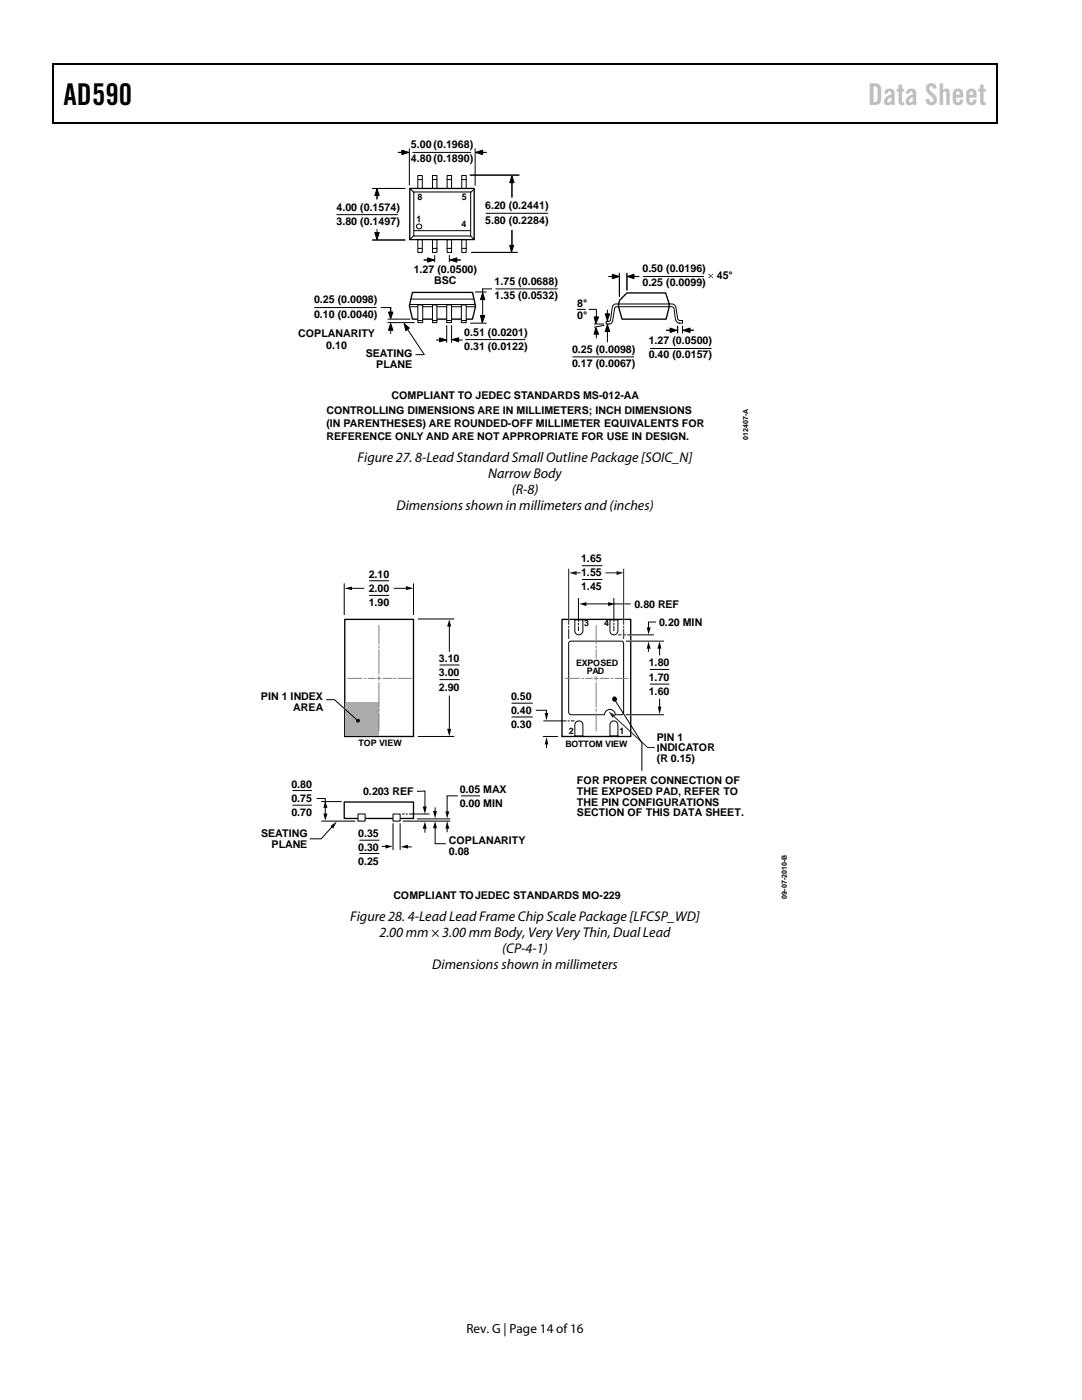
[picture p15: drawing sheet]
<svg xmlns="http://www.w3.org/2000/svg" width="216mm" height="279mm" viewBox="0 0 216 279" stroke-linecap="round" stroke-linejoin="round" font-family="sans-serif">
<defs><g id="words">
<text font-size="6" x="12.7" y="21">AD590</text>
<text font-size="6" fill="#c0c0c0" x="173.2" y="21">Data Sheet</text>
<g font-size="2.8">
<text x="71.4" y="92.2">Figure 27. 8-Lead Standard Small Outline Package [SOIC_N]</text>
<text x="97.4" y="95.4">Narrow Body</text>
<text x="79.1" y="101.7">Dimensions shown in millimeters and (inches)</text>
<text x="102.1" y="98.6">(R-8)</text>
<text x="69.9" y="183.9">Figure 28. 4-Lead Lead Frame Chip Scale Package [LFCSP_WD]</text>
<text x="75.7" y="187">2.00 mm × 3.00 mm Body, Very Very Thin, Dual Lead</text>
<text x="100.2" y="190.2">(CP-4-1)</text>
<text x="86.3" y="193.4">Dimensions shown in millimeters</text>
</g>
<text font-size="2.6" x="93.1" y="266">Rev. G | Page 14 of 16</text>
<g font-size="2.1">
<text x="82" y="29.5">5.00 (0.1968)</text>
<text x="82" y="32.4">4.80 (0.1890)</text>
<text x="96.8" y="41.8">6.20 (0.2441)</text>
<text x="67.1" y="42.1">4.00 (0.1574)</text>
<text x="67.1" y="45">3.80 (0.1497)</text>
<text x="96.8" y="44.6">5.80 (0.2284)</text>
<text x="82.5" y="54.5">1.27 (0.0500)</text>
<text x="86.6" y="56.6">BSC</text>
<text x="98.7" y="56.9">1.75 (0.0688)</text>
<text x="98.7" y="59.7">1.35 (0.0532)</text>
<text x="128.2" y="54.3">0.50 (0.0196)</text>
<text x="128.2" y="57.1">0.25 (0.0099)</text>
<text x="143" y="55.7">45°</text>
<text x="62.7" y="60.6">0.25 (0.0098)</text>
<text x="62.7" y="63.4">0.10 (0.0040)</text>
<text x="115.1" y="61.2">8°</text>
<text x="115.1" y="63.7">0°</text>
<text x="59.5" y="67.2">COPLANARITY</text>
<text x="65.1" y="69.7">0.10</text>
<text x="73" y="71.3">SEATING</text>
<text x="92.6" y="67">0.51 (0.0201)</text>
<text x="92.6" y="69.9">0.31 (0.0122)</text>
<text x="114.2" y="70.5">0.25 (0.0098)</text>
<text x="129.4" y="68.7">1.27 (0.0500)</text>
<text x="129.4" y="71.5">0.40 (0.0157)</text>
<text x="75.1" y="73.4">PLANE</text>
<text x="114.2" y="73.3">0.17 (0.0067)</text>
<text x="65.1" y="82.7">CONTROLLING DIMENSIONS ARE IN MILLIMETERS; INCH DIMENSIONS</text>
<text x="78.1" y="79.5">COMPLIANT TO JEDEC STANDARDS MS-012-AA</text>
<text x="65.1" y="85.2">(IN PARENTHESES) ARE ROUNDED-OFF MILLIMETER EQUIVALENTS FOR</text>
<text x="65.1" y="87.8">REFERENCE ONLY AND ARE NOT APPROPRIATE FOR USE IN DESIGN.</text>
<text x="116" y="112.1">1.65</text>
<text x="73.6" y="115.3">2.10</text>
<text x="73.6" y="118.1">2.00</text>
<text x="116" y="115">1.55</text>
<text x="116" y="117.8">1.45</text>
<text x="73.6" y="121">1.90</text>
<text x="126.6" y="121.2">0.80 REF</text>
<text x="131.5" y="124.9">0.20 MIN</text>
<text x="87.6" y="132.2">3.10</text>
<text x="87.6" y="135">3.00</text>
<text x="87.6" y="137.8">2.90</text>
<text x="129.5" y="133">1.80</text>
<text x="129.5" y="135.8">1.70</text>
<text x="52.1" y="139.7">PIN 1 INDEX</text>
<text x="58.5" y="141.8">AREA</text>
<text x="102" y="139.6">0.50</text>
<text x="102" y="142.5">0.40</text>
<text x="129.5" y="138.7">1.60</text>
<text x="102" y="145.3">0.30</text>
<text x="131" y="147.8">PIN 1</text>
<text x="131" y="150">INDICATOR</text>
<text x="131.1" y="152.1">(R 0.15)</text>
<text x="58.1" y="157.2">0.80</text>
<text x="58.1" y="160">0.75</text>
<text x="72.5" y="158.6">0.203 REF</text>
<text x="91.7" y="158.2">0.05 MAX</text>
<text x="91.7" y="161">0.00 MIN</text>
<text x="115.1" y="156.5">FOR PROPER CONNECTION OF</text>
<text x="115.1" y="158.7">THE EXPOSED PAD, REFER TO</text>
<text x="115.1" y="160.8">THE PIN CONFIGURATIONS</text>
<text x="52.1" y="167">SEATING</text>
<text x="58.1" y="162.9">0.70</text>
<text x="71.5" y="166.9">0.35</text>
<text x="115.1" y="162.9">SECTION OF THIS DATA SHEET.</text>
<text x="54.2" y="169.2">PLANE</text>
<text x="71.5" y="169.8">0.30</text>
<text x="71.5" y="172.6">0.25</text>
<text x="89.6" y="168.5">COPLANARITY</text>
<text x="89.6" y="170.6">0.08</text>
<text x="78.5" y="179.5">COMPLIANT TOJEDEC STANDARDS MO-229</text>
</g>
<g font-size="1.8">
<text x="83.3" y="40">8</text>
<text x="92.2" y="40">5</text>
<text x="83.1" y="44.2">1</text>
<text x="92.1" y="45.4">4</text>
<text x="116.6" y="125">3</text>
<text x="120.6" y="125">4</text>
<text x="114.9" y="132.9">EXPOSED</text>
<text x="117.1" y="134.5">PAD</text>
<text x="71.6" y="149">TOP VIEW</text>
<text x="112.8" y="149.1">BOTTOM VIEW</text>
<text x="113.5" y="146.5">2</text>
<text x="123.6" y="146.5">1</text>
</g>
<g font-size="1.4">
<text x="149.3" y="87.8" transform="rotate(-90 149.3 87.8)">012407-A</text>
<text x="157" y="179.3" transform="rotate(-90 157 179.3)">09-07-2010-B</text>
</g>
</g></defs>
<path d="M10.5 12.7h.3v1h-.3zM198.8 12.7h.2v1h-.2zM198.8 12.7h.2v.3h-.2zM198.8 24.4h.2v.3h-.2z" fill="#000"/>
<path d="M10.5 12.8h188.3M10.7 13.7v11M198.9 13.7v11M10.5 24.5h188.3" fill="none" stroke="#000" stroke-width=".25"/>
<path d="M125.1 58.5h7.7l.7 2.1v.7l-.6 2.4h-8.8l-.7-2.5v-.6l.3-.7z" fill="none" stroke="#000" stroke-width=".27"/>
<path d="M123.5 60.7h9.9M123.5 61.2h10" fill="none" stroke="#000" stroke-width=".2"/>
<path d="M120.9 64.1h.5l.2 .6h-.7z" fill="#fff"/>
<path d="M123.5 60.7a1.04 1.04 0 0 0-1.4 1.1l-.3 2.2-.9 .1v.6a1.07 1.07 0 0 0 1.4-1.2l.4-2.1 .3-.2h.5" fill="none" stroke="#000" stroke-width=".2"/>
<path d="M135.7 64h.5v.5h-.6z" fill="#fff"/>
<g fill="none" stroke="#000" stroke-width=".2">
<path d="M82 59.7h12.6M94.9 58.3h2.1M96.3 57.7v6.3M99 57.7h12.2M123.6 54.5v4.7M125.1 54.5v3.4M128.4 55.2h11.9M81.8 61.2h13M81.8 60.8h13M93.9 64.5h3.1M114.3 71.2h12.1M115.2 61.7h1.6"/>
<path d="M117.6 61.7h1.4M118.6 64.7h1.8M119 61.9v2M119 66.4v1M120.5 64.9l-1.9 .4M121.2 61.9v.9M121.2 65.5v2.7M129.8 69.6h12.1M133.5 61.2l.9 .2 .2 1.2a1.76 1.76 0 0 0 1 1.9h.6v-.5h-.5M133.5 60.7h.8l.4 .3 .5 2.5 .1 .2 .4 .3M135.2 65.1v1.3M136.2 65.1v1.3"/>
</g>
<path d="M141.4 54.6l.5 .4 .3-.4 .1 .1-.4 .4 .4 .3-.1 .1-.3-.3-.5 .3-.1-.1 .5-.3-.5-.4zM135.2 65.1v1.3zM136.2 65.1v1.3z" fill="#000"/>
<path d="M82.3 58.4h12l.6 2.7-.6 2.6h-12l-.6-2.7z" fill="none" stroke="#000" stroke-width=".27"/>
<path d="M86.3 60.9h.9v3.5h-.9z" fill="#fff" stroke="#000" stroke-width=".2"/>
<path d="M86.3 64h.9" fill="none" stroke="#000" stroke-width=".2"/>
<path d="M89.1 60.9h1v3.5h-1z" fill="#fff" stroke="#000" stroke-width=".2"/>
<path d="M89.2 64h.9" fill="none" stroke="#000" stroke-width=".2"/>
<path d="M92.1 60.9h.9v3.5h-.9z" fill="#fff" stroke="#000" stroke-width=".2"/>
<g fill="none" stroke="#000" stroke-width=".2">
<path d="M74.3 37.6h6.5M81.7 29.7v7.2M81.8 37.6l.8 .8M82.4 30.4h11.5M82.6 38.3h11.3v8.8h-11.3zM83.4 35h.9v2.6h-.9zM83.5 35.8h.7M86.3 35h.9v2.6h-.9zM86.3 35.8h.9M89.2 35h.9v2.6h-.9zM89.2 35.8h.9M92.1 35h.9v2.6h-.9z"/>
<path d="M92.2 35.8h.8M93.8 34.9h9.8M94.6 37.8l-.7 .6M94.8 29.7v7.3M102.2 36.1v3.3M67.2 42.8h12.1M74.3 47.9h6.5M75.2 45.8v1.3M82.5 47.1l-.7 .7M82.7 46h11.1M83.4 47.8h.9v2.6h-.9zM83.5 49.6h.7"/>
<path d="M86.3 47.8h.9v2.6h-.9zM86.3 49.6h.9M86.7 51v1.2M89.2 47.8h.9v2.6h-.9zM89.2 49.6h.9M89.7 51v1.2M92.1 47.8h.9v2.6h-.9zM92.2 49.6h.8M93.9 47.1l.7 .7M94.1 50.4h9.1M97 42.6h12.2M102.2 46v3.6"/>
<path d="M62.8 61.4h12.2M76.1 61.4h1.9M77.4 63.7h4.4M77.4 64.4h5.3M78 61.5v1.4M78 65.3v1.2M81.3 65.7l3.3 5M83 70.8h1.6M87.1 67.9h1.3M89.1 65v3.3M90.1 65v3.3M90.8 67.9h1.4"/>
<path d="M92.1 64h.9M92.9 67.8h11.8"/>
</g>
<path d="M78 64.6l.4 1.3h-.9zM77.5 62.3h.9l-.4 1.3zM80.6 64.6l1.1 .9-.7 .5zM87.7 67.4l1.4 .5-1.4 .3zM90.2 67.8l1.3-.4v.8z" fill="#000" stroke="#000" stroke-width=".2"/>
<path d="M78 61.5v1.4z" fill="#000"/>
<path d="M81.8 37.6h12.8v10.2h-12.8z" fill="none" stroke="#000" stroke-width=".27"/>
<path d="M83.4 60.9h.9v3.5h-.9z" fill="#fff" stroke="#000" stroke-width=".2"/>
<g fill="none" stroke="#000" stroke-width=".2">
<path d="M75.2 38.6v1.1M79.5 30.4h1.1M95.8 30.4h1.2M84.6 51.9h1.2M90.7 51.9h1.2M96.3 57.7h1.8M121.5 55.2h1.1M126.1 55.2h1.4M83.5 64h.8M133 65.9h1.1M137.2 65.9h1.2M114.7 123.7h1.6v2.2a.82 .82 0 0 1-.9 .8 .82 .82 0 0 1-.7-1.1z"/>
<path d="M121.7 123.7h1.6v2.2a.81 .81 0 0 1-1 .8 .81 .81 0 0 1-.6-1.1zM114.9 144.1a.8 .8 0 0 1 .9-.2 .8 .8 0 0 1 .5 .8v2.2h-1.6v-2.2zM121.9 144.1a.8 .8 0 0 1 .9-.2 .8 .8 0 0 1 .5 .8v2.2h-1.6v-2.2zM71.7 167.7h4M71.7 170.3h4M76.2 168.9h1M78.4 164.4v5.1M79.8 164.4v5.1M81.2 169h.9"/>
<circle cx="83.7" cy="45.2" r=".51"/>
</g>
<path d="M75.2 38.6v1.1zM79.5 30.4h1.1zM95.8 30.4h1.2zM84.6 51.9h1.2zM90.7 51.9h1.2zM121.5 55.2h1.1zM126.1 55.2h1.4zM133 65.9h1.1zM137.2 65.9h1.2zM76.9 168.6l1.4 .3-1.4 .5zM79.9 169l1.5-.4v.8z" fill="#000"/>
<g fill="#000" stroke="#000" stroke-width=".2">
<path d="M75.2 37.7l.5 1.3h-.9zM80.2 30l1.4 .4-1.4 .5zM94.9 30.4l1.4-.4v.9zM102.2 35.1l.4 1.3h-.9zM74.8 46.4h.9l-.5 1.4zM85.3 51.5l1.4 .4-1.4 .4zM89.8 51.9l1.4-.4v.8zM96.3 58.5l.5 1.3h-.9zM101.7 49h.8l-.4 1.3zM122.2 54.7l1.4 .5-1.4 .4zM125.2 55.2l1.3-.5v.9zM95.9 63h.9l-.6 1.4z"/>
<path d="M118.6 63.2h.8l-.5 1.4zM118.9 65.4l.5 1.3h-.8zM120.8 62.6h.8l-.4 1.4zM121.2 64.7l.4 1.5h-.8zM133.7 65.5l1.3 .4-1.3 .5zM136.3 65.9l1.4-.4v.9z"/>
</g>
<path d="M68.8 123.6h13.7v23.4h-13.7zM68.8 147h.1" fill="none" stroke="#000" stroke-width=".27"/>
<path d="M68.4 141.1l.6 .5" fill="none" stroke="#fff" stroke-width=".27"/>
<path d="M68.9 140.2h6.7v6.6h-6.7z" fill="#aaa"/>
<g fill="none" stroke="#000" stroke-width=".2">
<path d="M68.7 116.5v6.1M69.9 117.4h2.7M78.7 117.4h2.6M82.5 116.5v6.1M122.5 119.4v4.6M65.1 139.6h1.6l4.7 4.3M83.5 123.5h7.1M89.7 124.8v5.2M89.7 138.9v6.8M113.5 128.2l.2-.2h.5h9.8l.4 .2v13.9a.72 .72 0 0 1-.9 .5h-.7a1.08 1.08 0 0 0-1.1-1 1.08 1.08 0 0 0-1.1 1h-6.7l-.4-.2zM116.8 120.5h4.8M122.4 120.5h3.5"/>
<path d="M122.5 124.4v.3M122.5 125v.8M129.7 133.6h3.9M129.7 136.5h3.9M131.6 129.2v1.5M131.6 139.5v1.8M58.3 157.8h3.9M63.2 159.4h1.7v.7M64.1 160h4.1M83.2 157.9h1.6v3.3M83.5 147h7.1M91.4 158.8h-2.2v3.4"/>
<path d="M92 158.8h3.8M102.1 140.3h4.2M102.1 143.1h4.2M106.9 141.8h2.2v.8M108.3 147h3.1M108.5 143.9h4.4M109.1 148.3v.9M113.4 143.9h.2M114 143.9h.5M58.3 160.7h3.9M64.1 163.9h6.8M64.9 161v1.6"/>
<path d="M66.4 164.8l-2.3 2.6h-2.3M80.3 162.5h.3M80.5 163.9h9.2M81.1 162.5h.2M81.7 162.5h3.9M83.3 163.4h6.4M84.8 165.1v1M89.2 165.1v.9"/>
</g>
<g fill="#000">
<path d="M68.7 117.4l1.5-.3v.7zM81 117l1.5 .4-1.5 .4zM89.7 123.6l.3 1.4h-.8zM115.6 120.5l1.4-.3v.7zM121.3 120.2l1.5 .3-1.5 .4zM131.6 128l.4 1.5h-.8zM89.2 145.5h.8l-.3 1.5zM108.7 142.3h.7l-.3 1.5zM109.1 147.1l.3 1.5h-.7zM131.3 141h.7l-.4 1.6zM64.5 162.4h.8l-.4 1.4zM64.9 159.7l.4 1.5h-.8z"/>
<path d="M66 164.8l1.2-.8-.7 1.4zM84.3 161h.9l-.4 1.5zM84.8 164l.4 1.4h-.9zM88.9 161.9h.8l-.5 1.4zM89.2 163.9l.5 1.5h-.8z"/>
<circle cx="71.4" cy="143.9" r=".38"/>
</g>
<path d="M118.8 123.3v.4M126.7 123.3v.4M106.7 142.6h.5M81.9 161.9h.3" fill="none" stroke="#fff" stroke-width=".27"/>
<path d="M112.1 123.6h13.8v23.4h-13.8zM112.1 147h.1" fill="none" stroke="#000" stroke-width=".27"/>
<g fill="none" stroke="#808385" stroke-width=".2">
<path d="M69.4 135.4h2.8M72.8 135.4h.2M73.5 135.4h1.3M75.2 135.4h.7M75.6 124.8v3.7M75.6 128.9v.4M75.6 129.7v4.8M75.6 135v.7M75.6 136.3v4.7M76.5 135.4h1.8M78.6 135.4h.4M79.4 135.4h2.7"/>
<path d="M112.8 135.4h2.8M116.1 135.4h.3M116.8 135.4h1.4M118.6 135.4h.7M119 124.8v3.7M119 128.9v.4M119 129.7v1.6M119 135v.7M119 136.3v4.7M119.8 135.4h1.7M122 135.4h.2M122.8 135.4h2.5"/>
<path d="M75.6 141.5v.4M75.6 142.4v3.4M119 141.5v.4M119 142.4v3.4"/>
</g>
<path d="M120.9 114.3h2.4" fill="none" stroke="#231f20" stroke-width=".2"/>
<path d="M123 114l1.4 .3-1.4 .5z" fill="#231f20"/>
<path d="M114.8 114.3h1" fill="none" stroke="#231f20" stroke-width=".2"/>
<path d="M113.6 114.3l1.5-.3v.8z" fill="#231f20"/>
<path d="M116.1 112.9h4.1M116.1 115.7h4.1" fill="none" stroke="#000" stroke-width=".2"/>
<path d="M122.3 142.8l6.9 6.4h1.4" fill="none" stroke="#231f20" stroke-width=".2"/>
<path d="M121.4 142l1.4 .7-.6 .6z" fill="#231f20"/>
<path d="M113.5 119.4v.4M113.5 123v4.5M124.4 120.2v.5M124.4 123v4.5" fill="none" stroke="#fff" stroke-width=".27"/>
<path d="M113.5 113.6v11M124.4 113.6v11M113.5 125v.3M113.5 125.6v1.8M124.4 125v.3M124.4 125.6v1.8" fill="none" stroke="#231f20" stroke-width=".2"/>
<path d="M122.6 139.5l5.5 8.7v5.6" fill="none" stroke="#000" stroke-width=".2"/>
<circle cx="122.6" cy="139.5" r=".49" fill="#000"/>
<path d="M68.7 160.1h13.8v3.2h-13.8z" fill="none" stroke="#000" stroke-width=".27"/>
<g fill="#fff" stroke="#000" stroke-width=".2">
<path d="M71.4 162.5h1.5v1.4h-1.5z"/>
<path d="M78.4 162.5h1.4v1.4h-1.4z"/>
</g>
<g fill="none" stroke="#000" stroke-width=".2">
<path d="M73.7 115.9h3.9M73.7 118.8h3.9M115.4 119.4v4.6M87.7 132.7h4M87.7 135.6h4M115.4 124.4v.3M115.4 125.1v.7M123.4 126.7h.6M124.3 126.7h.6M125 128h7.4M125.2 126.7h5.3M129.4 129.2v.8"/>
<path d="M130.9 124.1h-1.5v1.4M125 142.6h7.4M86.8 165v3.4h2.2M86.8 161.2v.9"/>
</g>
<path d="M124.2 126.7h1.8M125.6 128h.4M125.6 142.6h.4" fill="none" stroke="#fff" stroke-width=".27"/>
<path d="M129.1 125.2h.7l-.4 1.4zM129.4 128l.4 1.5h-.7zM86.4 161.8h.8l-.4 1.5zM86.8 163.9l.4 1.4h-.8z" fill="#000"/>
<use href="#words"/>
</svg>
